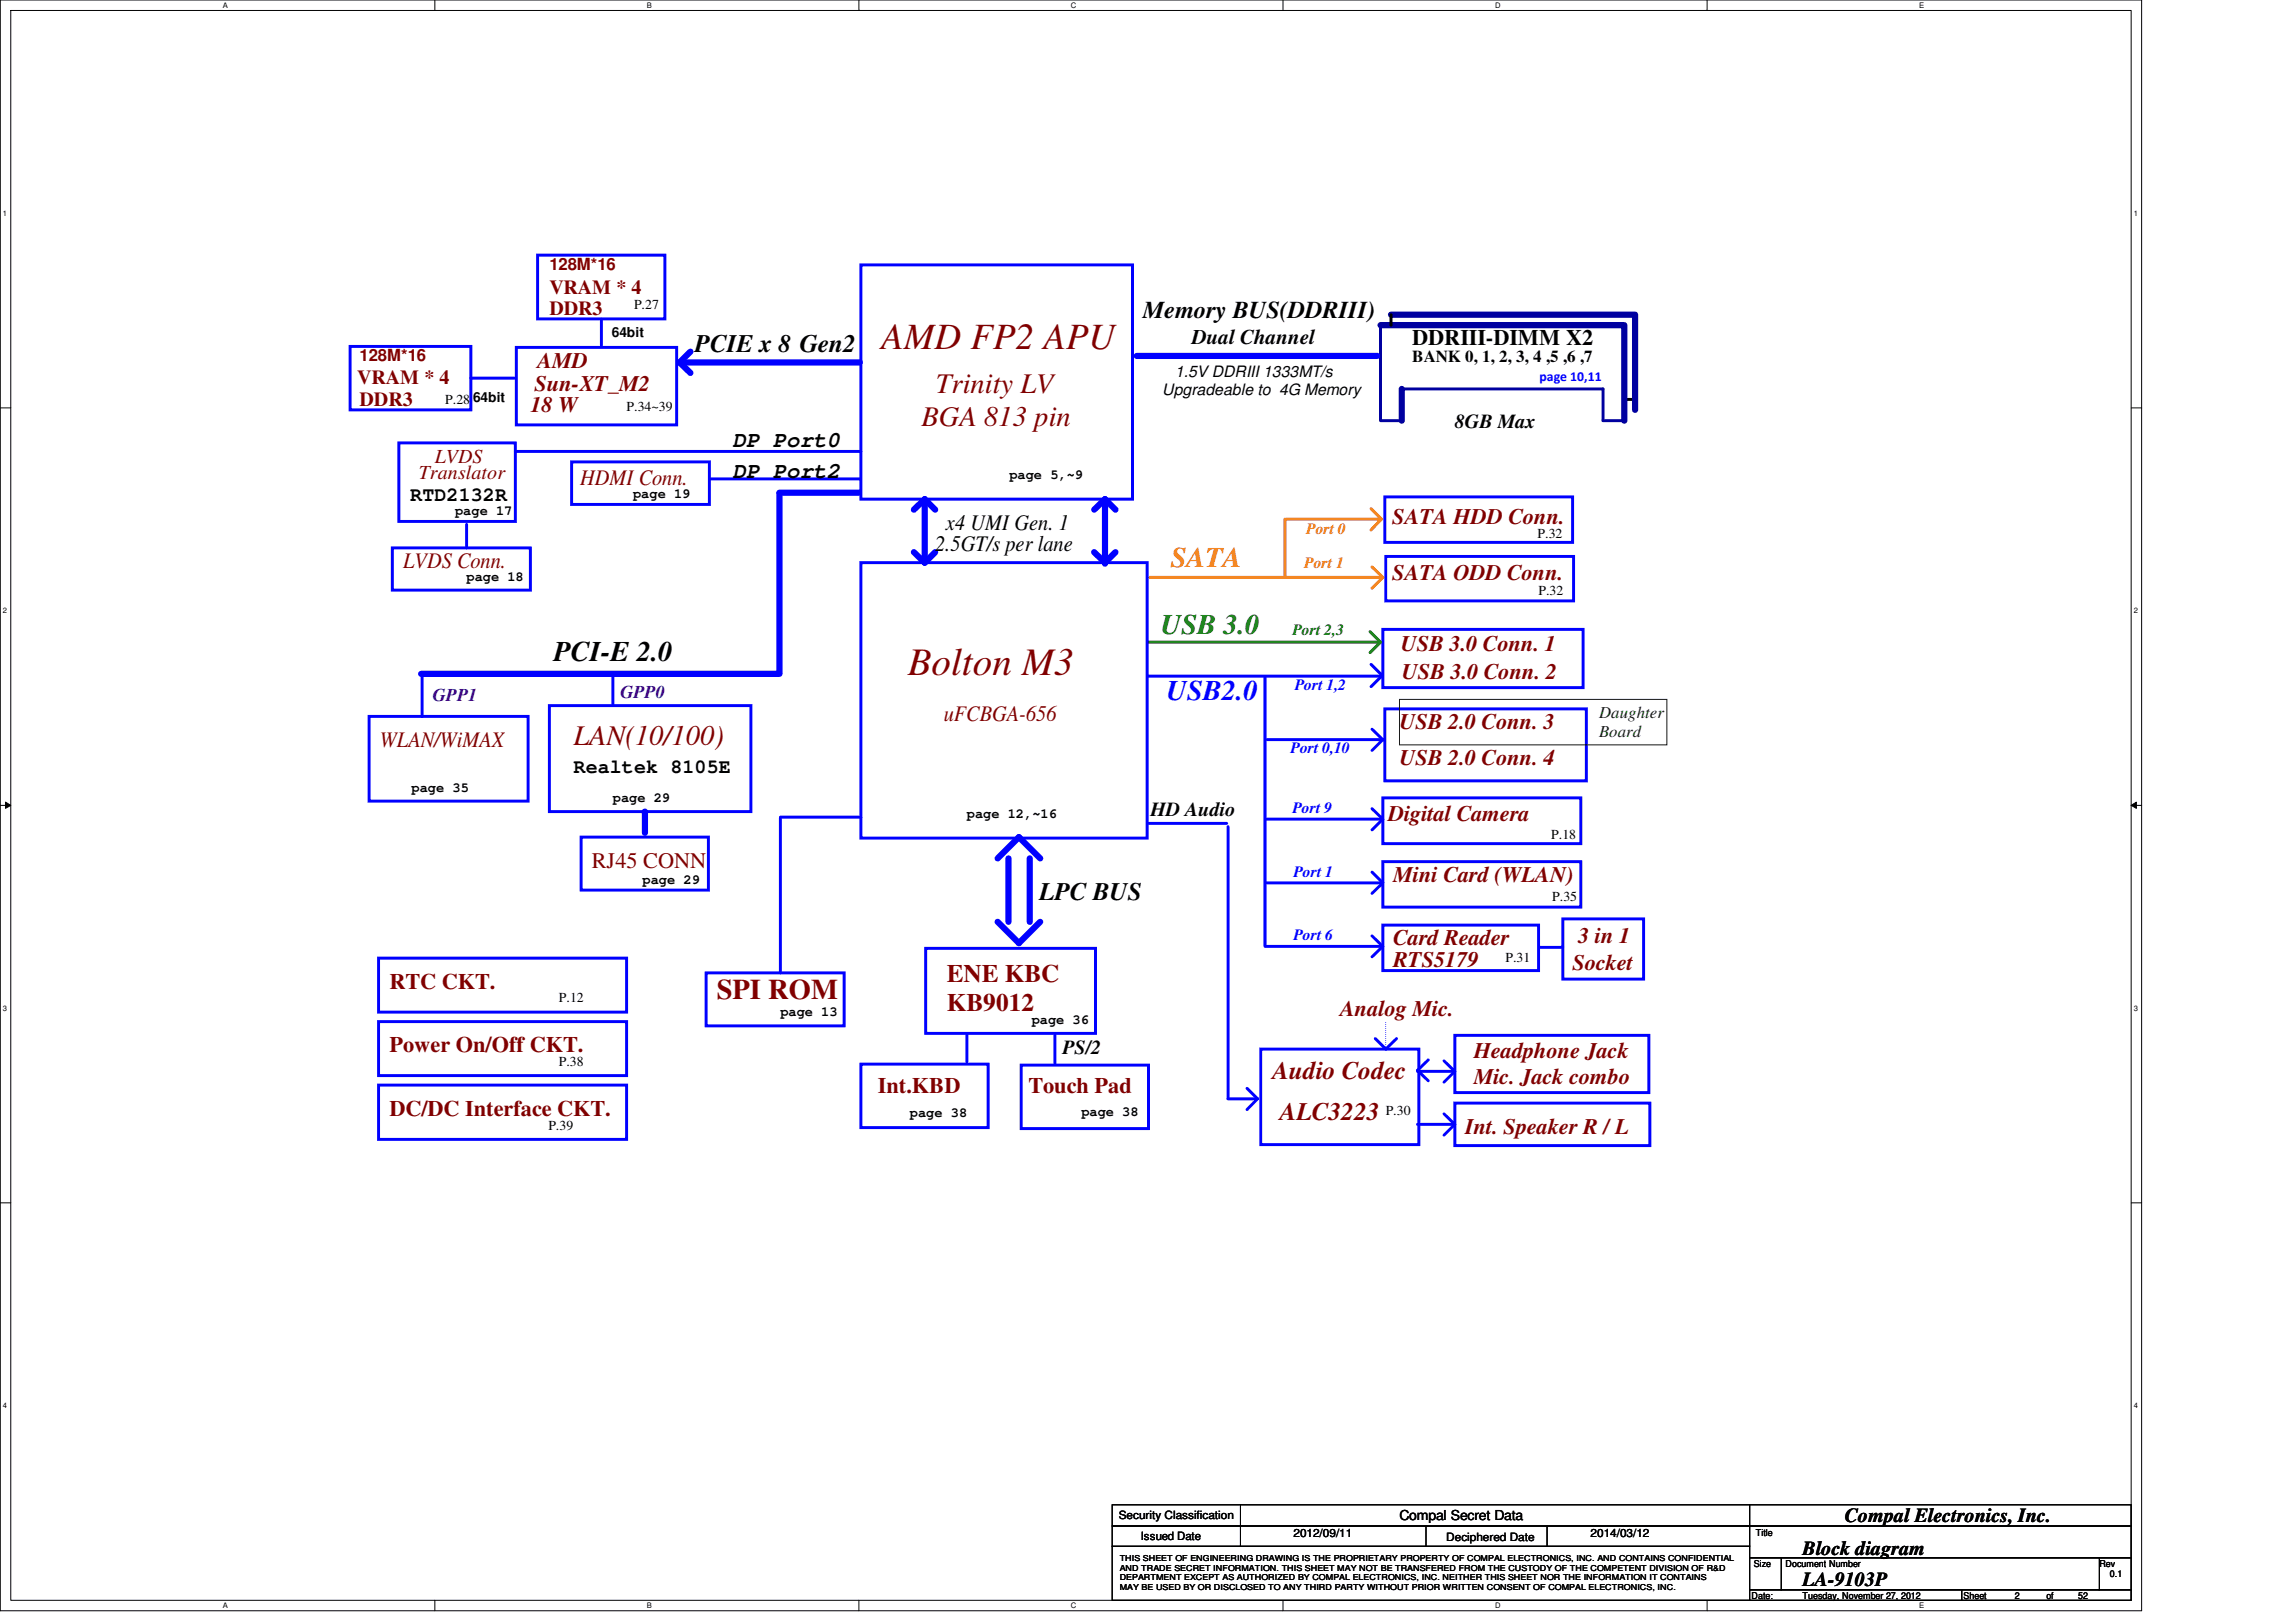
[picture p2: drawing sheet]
<svg xmlns="http://www.w3.org/2000/svg" width="297mm" height="210mm" viewBox="0 0 297 210" stroke-linecap="round" stroke-linejoin="round" font-family="sans-serif">
<defs><g id="words">
<text font-size="5" fill="#800000" x="117.4" y="87.4">Bolton M3</text>
<text font-size="4.8" fill="#800000" x="114" y="45.1">AMD FP2 APU</text>
<g font-size="3.7" fill="#800000">
<text x="121.1" y="50.8">Trinity LV</text>
<text x="119.2" y="55.2">BGA 813 pin</text>
<text x="74.2" y="96.4">LAN(10/100)</text>
<text x="92.7" y="129.2">SPI ROM</text>
</g>
<text font-size="3.7" fill="#ff8000" x="151.5" y="73.4">SATA</text>
<text font-size="3.7" fill="#008000" x="150.2" y="82">USB 3.0</text>
<text font-size="3.7" x="71.6" y="85.6">PCI-E 2.0</text>
<text font-size="3.7" fill="#00f" x="150.9" y="90.6">USB2.0</text>
<g font-size="3.3">
<text x="89.9" y="45.6">PCIE x 8 Gen2</text>
<text x="134.4" y="116.5">LPC BUS</text>
</g>
<g font-size="3.3" fill="#800000">
<text x="122.5" y="127.1">ENE KBC</text>
<text x="122.5" y="130.9">KB9012</text>
<text x="164.6" y="139.7">Audio Codec</text>
<text x="165.6" y="145">ALC3223</text>
</g>
<text font-size="3.1" x="147.9" y="41.1">Memory BUS(DDRIII)</text>
<g font-size="2.9" fill="#800000">
<text x="69.6" y="47.6">AMD</text>
<text x="68.6" y="53.3">18 W</text>
<text x="69.2" y="50.6">Sun-XT_M2</text>
<text x="75.1" y="62.8">HDMI Conn.</text>
<text x="180.1" y="67.8">SATA HDD Conn.</text>
<text x="52.2" y="73.5">LVDS Conn.</text>
<text x="180.1" y="75">SATA ODD Conn.</text>
<text x="181.2" y="84.2">USB 3.0 Conn. 1</text>
<text x="181.4" y="87.9">USB 3.0 Conn. 2</text>
<text x="122.1" y="93.3">uFCBGA-656</text>
<text x="181.1" y="94.4">USB 2.0 Conn. 3</text>
<text x="49.1" y="96.6">WLAN/WiMAX</text>
<text x="181.1" y="99">USB 2.0 Conn. 4</text>
<text x="179.6" y="106.3">Digital Camera</text>
<text x="76.6" y="112.3">RJ45 CONN</text>
<text x="180.3" y="114.1">Mini Card (WLAN)</text>
<text x="180.3" y="122.3">Card Reader</text>
<text x="180.3" y="125.1">RTS5179</text>
<text x="203.5" y="125.5">Socket</text>
<text x="204.2" y="122.1">3 in 1</text>
<text x="50.4" y="128">RTC CKT.</text>
<text x="173.4" y="131.5">Analog Mic.</text>
<text x="50.4" y="136.2">Power On/Off CKT.</text>
<text x="190.7" y="136.9">Headphone Jack</text>
<text x="113.6" y="141.4">Int.KBD</text>
<text x="133.1" y="141.4">Touch Pad</text>
<text x="190.7" y="140.3">Mic. Jack combo</text>
<text x="50.4" y="144.4">DC/DC Interface CKT.</text>
<text x="189.6" y="146.8">Int. Speaker R / L</text>
</g>
<g font-size="2.9">
<text x="182.7" y="44.7">DDRIII-DIMM X2</text>
<text x="94.8" y="57.9">DP Port0</text>
<text x="94.8" y="61.8">DP Port2</text>
<text x="121" y="71.3">2.5GT/s per lane</text>
<text x="122.4" y="68.5">x4 UMI Gen. 1</text>
</g>
<text font-size="2.7" x="154.2" y="44.5">Dual Channel</text>
<g font-size="2.6" fill="#800000">
<text x="71.1" y="38">VRAM * 4</text>
<text x="71.1" y="40.8">DDR3</text>
<text x="46.2" y="49.7">VRAM * 4</text>
<text x="46.5" y="52.5">DDR3</text>
<text x="56.3" y="59.9">LVDS</text>
<text x="54.2" y="61.9">Translator</text>
</g>
<g font-size="2.6">
<text x="188.2" y="55.3">8GB Max</text>
<text x="53.1" y="64.8">RTD2132R</text>
<text x="74.2" y="100">Realtek 8105E</text>
<text x="148.8" y="105.5">HD Audio</text>
<text x="137.5" y="136.4">PS/2</text>
<text x="238.7" y="197">Compal Electronics, Inc.</text>
<text x="233.2" y="201.2">Block diagram</text>
<text x="233.2" y="205.3">LA-9103P</text>
</g>
<g font-size="2.3" fill="#400080">
<text x="56" y="90.7">GPP1</text>
<text x="80.3" y="90.3">GPP0</text>
</g>
<g font-size="2.2" fill="#800000">
<text x="71.1" y="34.9">128M*16</text>
<text x="46.5" y="46.7">128M*16</text>
</g>
<text font-size="2.2" x="182.7" y="46.8">BANK 0, 1, 2, 3, 4 ,5 ,6 ,7</text>
<g font-size="2.2" fill="#004000">
<text x="206.9" y="92.9">Daughter</text>
<text x="206.9" y="95.4">Board</text>
</g>
<g font-size="2">
<text x="150.4" y="51.2">Upgradeable to 4G Memory</text>
<text x="152" y="48.8">1.5V DDRIII 1333MT/s</text>
</g>
<g font-size="2" fill="#ff8000">
<text x="169" y="69.1">Port 0</text>
<text x="168.7" y="73.5">Port 1</text>
</g>
<text font-size="2" fill="#008000" x="167.2" y="82.2">Port 2,3</text>
<g font-size="2" fill="#00f">
<text x="167.5" y="89.3">Port 1,2</text>
<text x="167" y="97.4">Port 0,10</text>
<text x="167.2" y="105.2">Port 9</text>
<text x="167.3" y="113.5">Port 1</text>
<text x="167.3" y="121.7">Port 6</text>
</g>
<g font-size="1.8">
<text x="82" y="40">P.27</text>
<text x="79.2" y="43.6">64bit</text>
<text x="57.6" y="52.3">P.28</text>
<text x="61.2" y="52">64bit</text>
<text x="81.1" y="53.2">P.34~39</text>
<text x="81.9" y="64.5">page 19</text>
<text x="130.6" y="62">page 5,~9</text>
<text x="58.9" y="66.7">page 17</text>
<text x="198.9" y="69.6">P.32</text>
<text x="60.4" y="75.1">page 18</text>
<text x="199" y="77">P.32</text>
<text x="53.3" y="102.4">page 35</text>
<text x="79.3" y="103.8">page 29</text>
<text x="125.1" y="105.9">page 12,~16</text>
<text x="200.7" y="108.6">P.18</text>
<text x="83.1" y="114.4">page 29</text>
<text x="200.8" y="116.5">P.35</text>
<text x="194.8" y="124.5">P.31</text>
<text x="72.3" y="129.7">P.12</text>
<text x="101" y="131.5">page 13</text>
<text x="72.3" y="137.9">P.38</text>
<text x="133.5" y="132.5">page 36</text>
<text x="70.9" y="146.2">P.39</text>
<text x="117.7" y="144.6">page 38</text>
<text x="139.9" y="144.4">page 38</text>
<text x="179.3" y="144.2">P.30</text>
<text x="181.1" y="196.8">Compal Secret Data</text>
</g>
<text font-size="1.8" fill="#00f" x="199.2" y="49.3">page 10,11</text>
<g font-size="1.5">
<text x="144.7" y="196.6">Security Classification</text>
<text x="147.6" y="199.3">Issued Date</text>
<text x="167.3" y="198.8">2012/09/11</text>
<text x="187.1" y="199.4">Deciphered Date</text>
<text x="205.8" y="198.8">2014/03/12</text>
</g>
<g font-size="1.2">
<text x="226.9" y="202.7">Size</text>
<text x="227.2" y="198.8">Title</text>
<text x="231" y="202.7">Document Number</text>
<text x="271.6" y="202.7">Rev</text>
<text x="226.6" y="206.9">Date:</text>
<text x="233.2" y="206.9">Tuesday, November 27, 2012</text>
<text x="254" y="206.9">Sheet</text>
<text x="260.6" y="206.9">2</text>
<text x="264.7" y="206.9">of</text>
<text x="268.9" y="206.9">52</text>
<text x="273" y="204.1">0.1</text>
</g>
<g font-size="1.1">
<text x="144.9" y="202">THIS SHEET OF ENGINEERING DRAWING IS THE PROPRIETARY PROPERTY OF COMPAL ELECTRONICS, INC. AND CONTAINS CONFIDENTIAL</text>
<text x="144.9" y="203.2">AND TRADE SECRET INFORMATION. THIS SHEET MAY NOT BE TRANSFERED FROM THE CUSTODY OF THE COMPETENT DIVISION OF R&amp;D</text>
<text x="144.9" y="204.5">DEPARTMENT EXCEPT AS AUTHORIZED BY COMPAL ELECTRONICS, INC. NEITHER THIS SHEET NOR THE INFORMATION IT CONTAINS</text>
<text x="144.9" y="205.7">MAY BE USED BY OR DISCLOSED TO ANY THIRD PARTY WITHOUT PRIOR WRITTEN CONSENT OF COMPAL ELECTRONICS, INC.</text>
</g>
<g font-size="1">
<text x="28.8" y="1">A</text>
<text x="83.7" y="1">B</text>
<text x="138.6" y="1">C</text>
<text x="193.4" y="1">D</text>
<text x="248.3" y="1">E</text>
<text x=".4" y="27.9">1</text>
<text x="276.1" y="27.9">1</text>
<text x=".4" y="79.4">2</text>
<text x="276.1" y="79.4">2</text>
<text x=".4" y="130.8">3</text>
<text x="276.1" y="130.8">3</text>
<text x=".4" y="182.2">4</text>
<text x="276.1" y="182.2">4</text>
<text x="28.8" y="208.1">A</text>
<text x="83.7" y="208.1">B</text>
<text x="138.6" y="208.1">C</text>
<text x="193.4" y="208.1">D</text>
<text x="248.3" y="208.1">E</text>
</g>
</g></defs>
<path d="M0 0h277.1v208.4h-277.1zM1.4 1.4h274.3v205.7h-274.3z" fill="none" stroke="#000" stroke-width=".13"/>
<g fill="#fff">
<path d="M28.8 .1h.7v1.1h-.7z"/>
<path d="M28.8 207.2h.7v1.1h-.7z"/>
</g>
<path d="M56.3 0v1.4M56.3 207.1v1.3" fill="none" stroke="#000" stroke-width=".13"/>
<g fill="#fff">
<path d="M83.7 .1h.6v1.1h-.6z"/>
<path d="M83.7 207.2h.6v1.1h-.6z"/>
</g>
<path d="M111.1 0v1.4M111.1 207.1v1.3" fill="none" stroke="#000" stroke-width=".13"/>
<g fill="#fff">
<path d="M138.6 .1h.7v1.1h-.7z"/>
<path d="M138.6 207.2h.7v1.1h-.7z"/>
</g>
<path d="M166 0v1.4M166 207.1v1.3" fill="none" stroke="#000" stroke-width=".13"/>
<g fill="#fff">
<path d="M193.4 .1h.7v1.1h-.7z"/>
<path d="M193.4 207.2h.7v1.1h-.7z"/>
</g>
<path d="M220.8 0v1.4M220.8 207.1v1.3" fill="none" stroke="#000" stroke-width=".13"/>
<g fill="#fff">
<path d="M248.3 .1h.6v1.1h-.6z"/>
<path d="M248.3 207.2h.6v1.1h-.6z"/>
<path d="M.4 27.1h.5v1.1h-.5z"/>
<path d="M276.1 27.1h.5v1.1h-.5z"/>
<path d="M.4 78.5h.5v1.1h-.5z"/>
<path d="M276.1 78.5h.5v1.1h-.5z"/>
</g>
<path d="M0 52.8h1.4M275.7 52.8h1.4" fill="none" stroke="#000" stroke-width=".13"/>
<g fill="#fff">
<path d="M.4 129.9h.5v1.1h-.5z"/>
<path d="M276.1 129.9h.5v1.1h-.5z"/>
</g>
<path d="M0 104.2h1.4M.7 103.8l.7 .4-.7 .4zM275.7 104.2l.7-.4v.8zM275.7 104.2h1.4" fill="none" stroke="#000" stroke-width=".13"/>
<path d="M.7 103.8l.7 .4-.7 .4zM275.7 104.2l.7-.4v.8z" fill="#000"/>
<g fill="#fff">
<path d="M.4 181.4h.5v1.1h-.5z"/>
<path d="M276.1 181.4h.5v1.1h-.5z"/>
</g>
<g fill="none" stroke="#000" stroke-width=".13">
<path d="M0 155.7h1.4M275.7 155.7h1.4M143.9 194.7h82.5v2.8h-82.5zM143.9 197.5h82.5v2.6h-82.5zM160.5 194.7v5.4M184.5 197.5v2.6M200.1 197.5v2.6M226.4 194.7h49.3v2.8h-49.3zM226.4 197.5h49.3v4.1h-49.3zM143.9 200.1h82.5v7h-82.5zM226.4 201.6h4.1v4.1h-4.1zM226.4 205.7h27.4v1.4h-27.4z"/>
<path d="M230.5 201.6h41.1v4.1h-41.1zM253.8 205.7h21.9v1.4h-21.9zM271.6 201.6h4.1v4.1h-4.1z"/>
</g>
<g fill="none" stroke="#00f" stroke-width=".38">
<path d="M69.5 33h16.5v8.3h-16.5zM111.4 34.3h35.1v30.3h-35.1zM45.3 44.8h15.6v8.2h-15.6zM51.6 57.3h15.1v10.2h-15.1zM60.9 48.9h5.8M66.7 58.4h44.7M66.8 45h20.7v10h-20.7zM74 59.8h17.8v5.5h-17.8zM77.8 41.3v3.4M50.8 70.9h17.8v5.5h-17.8zM60.4 67.9v3M91.9 62h19.3"/>
<path d="M111.4 72.8h37v35.7h-37zM179.2 64.3h24.3v5.9h-24.3zM179.3 72h24.3v5.8h-24.3zM47.7 92.7h20.6v11h-20.6zM54.6 87.2v5.5M71.1 91.3h26.1v13.7h-26.1zM79.3 87.2v4.1M148.6 87.5h30.1l-1.3 1.4M163.7 87.6v34.9M163.9 95.7h15.1M177.4 86l1.3 1.3M177.5 94.4l1.4 1.3-1.4 1.4"/>
<path d="M178.9 81.4h25.9v7.6h-25.9zM179.2 91.7h26v9.3h-26zM75.2 108.3h16.4v6.9h-16.4zM101 105.7h10.4M101 105.9v20M148.6 106.6h10.1M158.9 107v35.2h3.8M163.8 114.3h15.1M163.8 106h15.1M177.5 104.6l1.4 1.4M177.5 112.9l1.4 1.4M178.9 106l-1.4 1.4"/>
<path d="M178.9 114.3l-1.4 1.3M178.9 103.3h25.6v5.9h-25.6zM178.9 111.5h25.6v5.9h-25.6zM178.9 119.7h20.1v5.9h-20.1zM202.2 118.9h10.4v7.8h-10.4zM49 132.2h32.1v7h-32.1zM49 124h32.1v7h-32.1zM91.4 125.9h17.8v6.9h-17.8zM111.4 137.7h16.4v8.2h-16.4zM119.8 122.7h21.9v11h-21.9zM125.1 133.9v3.5M132.1 137.8h16.5v8.2h-16.5z"/>
<path d="M136.5 134v3.7M163.1 135.8h20.5v12.3h-20.5zM163.8 122.5h15.1M177.5 121.1l1.4 1.4-1.4 1.3M180.7 134.4l-1.4 1.4-1.4-1.4M183.4 138.6h4.8M184.8 137.2l-1.4 1.3 1.4 1.4M186.8 137.3l1.4 1.3M188.2 138.6l-1.4 1.4M188.2 134h25.1v7.4h-25.1zM199.2 122.6h3M49 140.4h32.1v7h-32.1z"/>
<path d="M161.3 140.8l1.4 1.4M162.7 142.2l-1.4 1.4M183.4 145.5h4.8M186.8 144.1l1.4 1.4M188.2 145.5l-1.4 1.4M188.2 142.7h25.2v5.6h-25.2z"/>
</g>
<path d="M180 40.7v1.4M210.1 51.7h1.4" fill="none" stroke="#000" stroke-width=".38"/>
<path d="M178.6 42.1v12.3h2.8M181.4 50.3h26v4.1h2.7" fill="none" stroke="#0000a0" stroke-width=".38"/>
<path d="M178.6 42.1h31.5v12.3M180 40.7h31.5v12.3M181.4 50.3v4.1" fill="none" stroke="#0000a0" stroke-width=".8"/>
<path d="M148.4 83.1h30.2M177.2 81.7l1.4 1.4-1.4 1.4" fill="none" stroke="#008000" stroke-width=".38"/>
<path d="M148.7 74.7h30.2M166.2 67.2v7.4M166.4 67.2h12.3M177.4 65.8l1.3 1.4-1.3 1.4M177.5 73.4l1.4 1.3-1.4 1.4" fill="none" stroke="#ff8000" stroke-width=".38"/>
<path d="M179.3 132.3v3.5M179.3 135.8h.1" fill="none" stroke="#00f" stroke-width=".13" stroke-dasharray="0 .3"/>
<g fill="none" stroke="#00f" stroke-width=".8">
<path d="M87.9 46.9l1.4 1.4M87.9 46.9h23.3M89.3 45.5l-1.4 1.4M147.1 46.1h31.1M100.8 63.9v23.2M100.8 63.8h10.3M118.2 71.5l1.4 1.3M119.6 64.6l-1.4 1.4M119.6 64.6l1.4 1.4M119.6 64.6v8.2M121 71.5l-1.4 1.3M143 64.6l1.3 1.4"/>
<path d="M143 64.6v8.3M143 64.6l-1.4 1.4M144.3 71.5l-1.3 1.3-1.4-1.3M54.5 87.2h46.3M83.4 105v2.8M129.1 111.1l2.7-2.8 2.8 2.8M129.1 119.3l2.7 2.7 2.8-2.7M130.5 111.1v8.2M133.2 111.1v8.2"/>
</g>
<path d="M181.1 90.5h34.5v5.9h-34.5z" fill="none" stroke="#004000" stroke-width=".13"/>
<use href="#words"/>
</svg>
